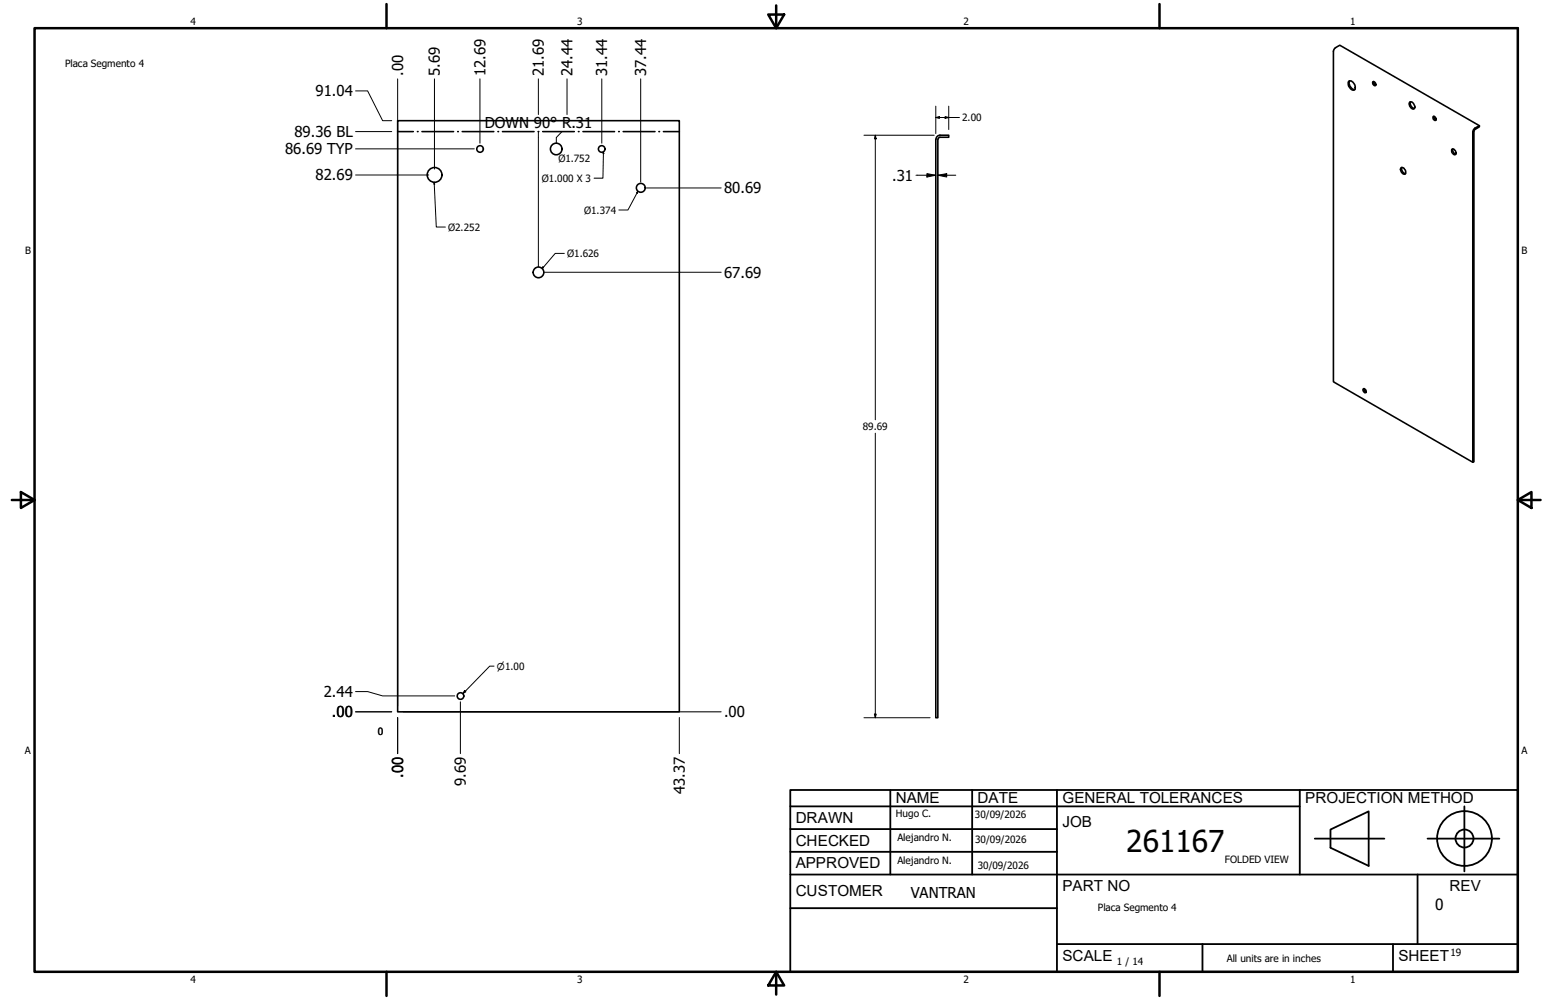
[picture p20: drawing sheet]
<svg xmlns="http://www.w3.org/2000/svg" width="432mm" height="279mm" viewBox="0 0 432 279" stroke-linecap="round" stroke-linejoin="round" font-family="sans-serif">
<defs><g id="words">
<text font-size="8.4" x="314.6" y="238.1">261167</text>
<g font-size="4.3">
<text x="250.2" y="224.2">NAME</text>
<text x="273" y="224.2">DATE</text>
<text x="296.7" y="224.3">GENERAL TOLERANCES</text>
<text x="364.6" y="224.3">PROJECTION METHOD</text>
<text x="222.2" y="229.9">DRAWN</text>
<text x="296.7" y="230.9">JOB</text>
<text x="222.2" y="236.3">CHECKED</text>
<text x="222.2" y="242.6">APPROVED</text>
<text x="222.2" y="250.3">CUSTOMER</text>
<text x="296.7" y="249">PART NO</text>
<text x="404.8" y="248.9">REV</text>
<text x="400.9" y="254.1">0</text>
<text x="296.7" y="268.4">SCALE</text>
<text x="390.6" y="268.4">SHEET</text>
</g>
<g font-size="4.2">
<text x="112.6" y="21.2" transform="rotate(-90 112.6 21.2)">.00</text>
<text x="122.9" y="21.2" transform="rotate(-90 122.9 21.2)">5.69</text>
<text x="135.6" y="21.2" transform="rotate(-90 135.6 21.2)">12.69</text>
<text x="151.9" y="21.2" transform="rotate(-90 151.9 21.2)">21.69</text>
<text x="159.9" y="21.2" transform="rotate(-90 159.9 21.2)">24.44</text>
<text x="169.6" y="21.2" transform="rotate(-90 169.6 21.2)">31.44</text>
<text x="180.5" y="21.2" transform="rotate(-90 180.5 21.2)">37.44</text>
<text x="88.1" y="26.9">91.04</text>
<text x="135.4" y="35.9">DOWN 90° R.31</text>
<text x="82.2" y="38.3">89.36 BL</text>
<text x="79.6" y="43.1">86.69 TYP</text>
<text x="88.1" y="50.4">82.69</text>
<text x="249.2" y="50.5">.31</text>
<text x="202.2" y="54">80.69</text>
<text x="202.2" y="77.6">67.69</text>
<text x="90.4" y="194.8">2.44</text>
<text x="92.7" y="200.4">.00</text>
<text x="202.2" y="200.4">.00</text>
<text x="112.6" y="217.2" transform="rotate(-90 112.6 217.2)">.00</text>
<text x="130.1" y="219.5" transform="rotate(-90 130.1 219.5)">9.69</text>
<text x="191.3" y="221.8" transform="rotate(-90 191.3 221.8)">43.37</text>
<text x="254.4" y="250.8">VANTRAN</text>
</g>
<g font-size="2.8">
<text x="53.2" y="6.9">4</text>
<text x="161.2" y="6.9">3</text>
<text x="269.1" y="6.9">2</text>
<text x="377.1" y="6.9">1</text>
<text x="18.2" y="18.7">Placa Segmento 4</text>
<text x="268.7" y="33.8">2.00</text>
<text x="156" y="45.3">Ø1.752</text>
<text x="151.3" y="50.7">Ø1.000 X 3</text>
<text x="163.1" y="59.7">Ø1.374</text>
<text x="125.2" y="64.5">Ø2.252</text>
<text x="7" y="70.9">B</text>
<text x="158.4" y="71.8">Ø1.626</text>
<text x="424.9" y="70.9">B</text>
<text x="241" y="120.1">89.69</text>
<text x="105.5" y="205.5">0</text>
<text x="6.9" y="210.6">A</text>
<text x="424.9" y="210.6">A</text>
<text x="250.2" y="228.3">Hugo C.</text>
<text x="272.3" y="228.4">30/09/2026</text>
<text x="250.6" y="234.9">Alejandro N.</text>
<text x="272.4" y="235.6">30/09/2026</text>
<text x="250.6" y="241.5">Alejandro N.</text>
<text x="273.1" y="242.8">30/09/2026</text>
<text x="342.1" y="241">FOLDED VIEW</text>
<text x="306.6" y="254.5">Placa Segmento 4</text>
<text x="312" y="269.7">1 / 14</text>
<text x="342.6" y="268.7">All units are in inches</text>
<text x="405.1" y="267.1">19</text>
<text x="53.2" y="274.6">4</text>
<text x="161.2" y="274.6">3</text>
<text x="269.1" y="274.6">2</text>
<text x="377.1" y="274.6">1</text>
</g>
<text font-size="2.6" x="138.8" y="187.1">⌀1.00</text>
</g></defs>
<!-- layer: GIGA_BendDown -->
<g fill="none" stroke="#000" stroke-width=".44">
<path d="M111.1 36.8h4.3M116.6 36.8h.2M117.9 36.8h8.8M127.8 36.8h.2M129.1 36.8h8.8M139.1 36.8h.2M140.3 36.8h8.9M150.3 36.8h.2M151.6 36.8h8.8M161.5 36.8h.2M162.8 36.8h8.8M172.8 36.8h.2"/>
<path d="M174.1 36.8h8.8M184 36.8h.2M185.3 36.8h4.4"/>
</g>
<!-- layer: Visible (ANSI) -->
<g fill="none" stroke="#000" stroke-width=".44">
<path d="M111.1 33.7h78.6v165.2h-78.6zM261.4 38.9v161.6h.5v-161.6M261.4 38.9a1.11 1.11 0 0 1 1.1-1.1h2.5v.6h-2.5l-.5 .5M376.7 22.7a1.68 1.68 0 0 1 1.8 2 .88 .88 0 0 1-.9 .4 .88 .88 0 0 1-.7-.8l-.3-.7zM377 22.6a1.81 1.81 0 0 0 1.4 2.4M383.4 22.9a.65 .65 0 0 1 .7 .3 .65 .65 0 0 1-.1 .7l-.6-.5zM383.7 22.8l.1 .6 .4 .3M393.7 28.6a1.2 1.2 0 0 1 1.2 .5 1.2 1.2 0 0 1 0 1.3 1.39 1.39 0 0 1-1.2-1.8zM394 28.4a1.45 1.45 0 0 0 1 1.9M400.4 32.5a.64 .64 0 0 1 .6 .4 .64 .64 0 0 1-.2 .8l-.5-.5zM400.5 32.5v.4l.6 .6M411.7 36.1l1.5-1v.3l-1.3 .8-.2 .3v92.5l-.3 .2v-92.4z"/>
<path d="M413.2 35.1l-39-22.5-1.4 .9-.3 .5-.1 92.7 39 22.5M391.2 47a1.05 1.05 0 0 1 1.2 .2 1.05 1.05 0 0 1 .2 1.3 .86 .86 0 0 1-1 0 .86 .86 0 0 1-.4-.9zM391.5 46.8a1.42 1.42 0 0 0 1.1 1.7M405.5 41.7a.9 .9 0 0 1 1 .5 .9 .9 0 0 1-.2 1 1.14 1.14 0 0 1-.8-1.5zM405.8 41.6a1.24 1.24 0 0 0 .8 1.5M380.7 108.8a.59 .59 0 0 1 .8 .1 .59 .59 0 0 1-.1 .8l-.4-.1zM381 108.6l.1 .6 .5 .4"/>
<circle cx="121.4" cy="48.9" r="2.06"/>
<circle cx="134.1" cy="41.6" r=".92"/>
<circle cx="155.4" cy="41.6" r="1.62"/>
<circle cx="168.1" cy="41.6" r=".92"/>
<circle cx="179" cy="52.5" r="1.24"/>
<circle cx="150.4" cy="76.1" r="1.49"/>
<circle cx="128.6" cy="194.5" r=".92"/>
</g>
<!-- layer: Borde (ANSI) -->
<g fill="none" stroke="#000" stroke-width=".7">
<path d="M9.7 7.9h414.2v263.6h-414.2zM107.9 1.1v6.8M214.6 4.1h4.4l-2.2 3.8zM216.8 1.5v6.4M323.8 1.1v6.8M3.3 139.7h6.4M5.8 137.5l3.9 2.2-3.9 2.2zM423.9 139.7l3.8-2.2v4.4zM423.9 139.7h6.4M107.9 271.5v6.8M216.8 271.5l2.2 3.8h-4.4zM216.8 271.5v6.4"/>
<path d="M323.8 271.5v6.8"/>
</g>
<!-- layer: Title (ANSI)-1 -->
<g fill="none" stroke="#000" stroke-width=".51">
<path d="M220.7 220.7h203.2v50.8h-203.2zM220.7 225.3h142.3M220.7 231.6h74.5M220.7 238h74.5M248.7 220.7v23.6M271.5 220.7v23.6M295.2 220.7v50.8M363 220.7v23.6M367.2 234.3h19.5M371.6 231.8l10.7-5.1v15.2l-10.7-5zM398.7 234.3h20.1M409 225.3v18.2"/>
<path d="M220.7 244.3h203.2M220.7 253.7h74.5M395.9 244.3v19.5M295.2 263.8h128.7M335.9 263.8v7.7M389.1 263.8v7.7"/>
<circle cx="409" cy="234.3" r="7.7"/>
<circle cx="409" cy="234.3" r="2.51"/>
</g>
<!-- layer: Cota (ANSI) -->
<g fill="none" stroke="#000" stroke-width=".28">
<path d="M99.3 36.8h10.1M99.3 25.4h3.4l4.2 8.3h2.5M111.1 22v175.3M121.3 22v25.2M134 22v18M150.4 22v10M150.4 36.8v37.7M157 36.8l-1.6 1.6v1.6M158.4 22v10M168.1 22v18M178.9 22v28.9M241.3 37.8h19.6"/>
<path d="M244.5 37.8l.2 1h-.5zM244.5 37.8v79.5M261.4 32.8l1-.2v.5zM261.4 32.8h6.6M261.4 29.7v7.6M264 32.6l1 .2-1 .3zM265 29.7v6.5M99.3 48.9h20.5M99.3 41.6h33.2M180.5 52.5h20.9M255.8 49h5.6M258.9 48.5l2.5 .5-2.5 .5z"/>
<path d="M261.9 49l2.5-.5v1zM261.9 49h5.1M152 76.1h49.4M244.5 121v79.5M99.3 198.9h10.1M99.3 193.2h3.4l4.2 1.2h20.1M112.6 198.9h88.8M128.6 196.1v14.5M129.8 192.9l.3 .4-.9 .5zM138 186.1h-1.2l-7.6 7.7M244.2 199.5h.5l-.2 1zM111.1 200.5v10.1"/>
<path d="M189.7 200.5v10.1M241.3 200.5h18.5"/>
</g>
<path d="M121.3 50.9l.1 .5h-.2zM121.3 50.9l.6 12.5h2.5M168.5 42.4l.2 .5h-.3zM168.5 42.4l-.1 7.4h-2.5M178.1 53.5l-.1 .5-.2-.2zM178.1 53.5l-2.7 5.2h-2.6M151.6 74.5l.2 .2-.4 .4zM157.6 70.8h-2.5l-3.7 4.3" fill="none" stroke="#000" stroke-width=".28"/>
<path d="M121.3 50.9l.1 .5h-.2zM168.5 42.4l.2 .5h-.3zM178.1 53.5l-.1 .5-.2-.2zM151.6 74.5l.2 .2-.4 .4z" fill="#000"/>
<!-- layer: Cota (ANSI) -->
<path d="M244.5 37.8l.2 1h-.5zM261.4 32.8l1-.2v.5zM264 32.6l1 .2-1 .3zM258.9 48.5l2.5 .5-2.5 .5zM261.9 49l2.5-.5v1zM129.8 192.9l.3 .4-.9 .5zM244.2 199.5h.5l-.2 1z" fill="#000"/>
<use href="#words"/>
</svg>
